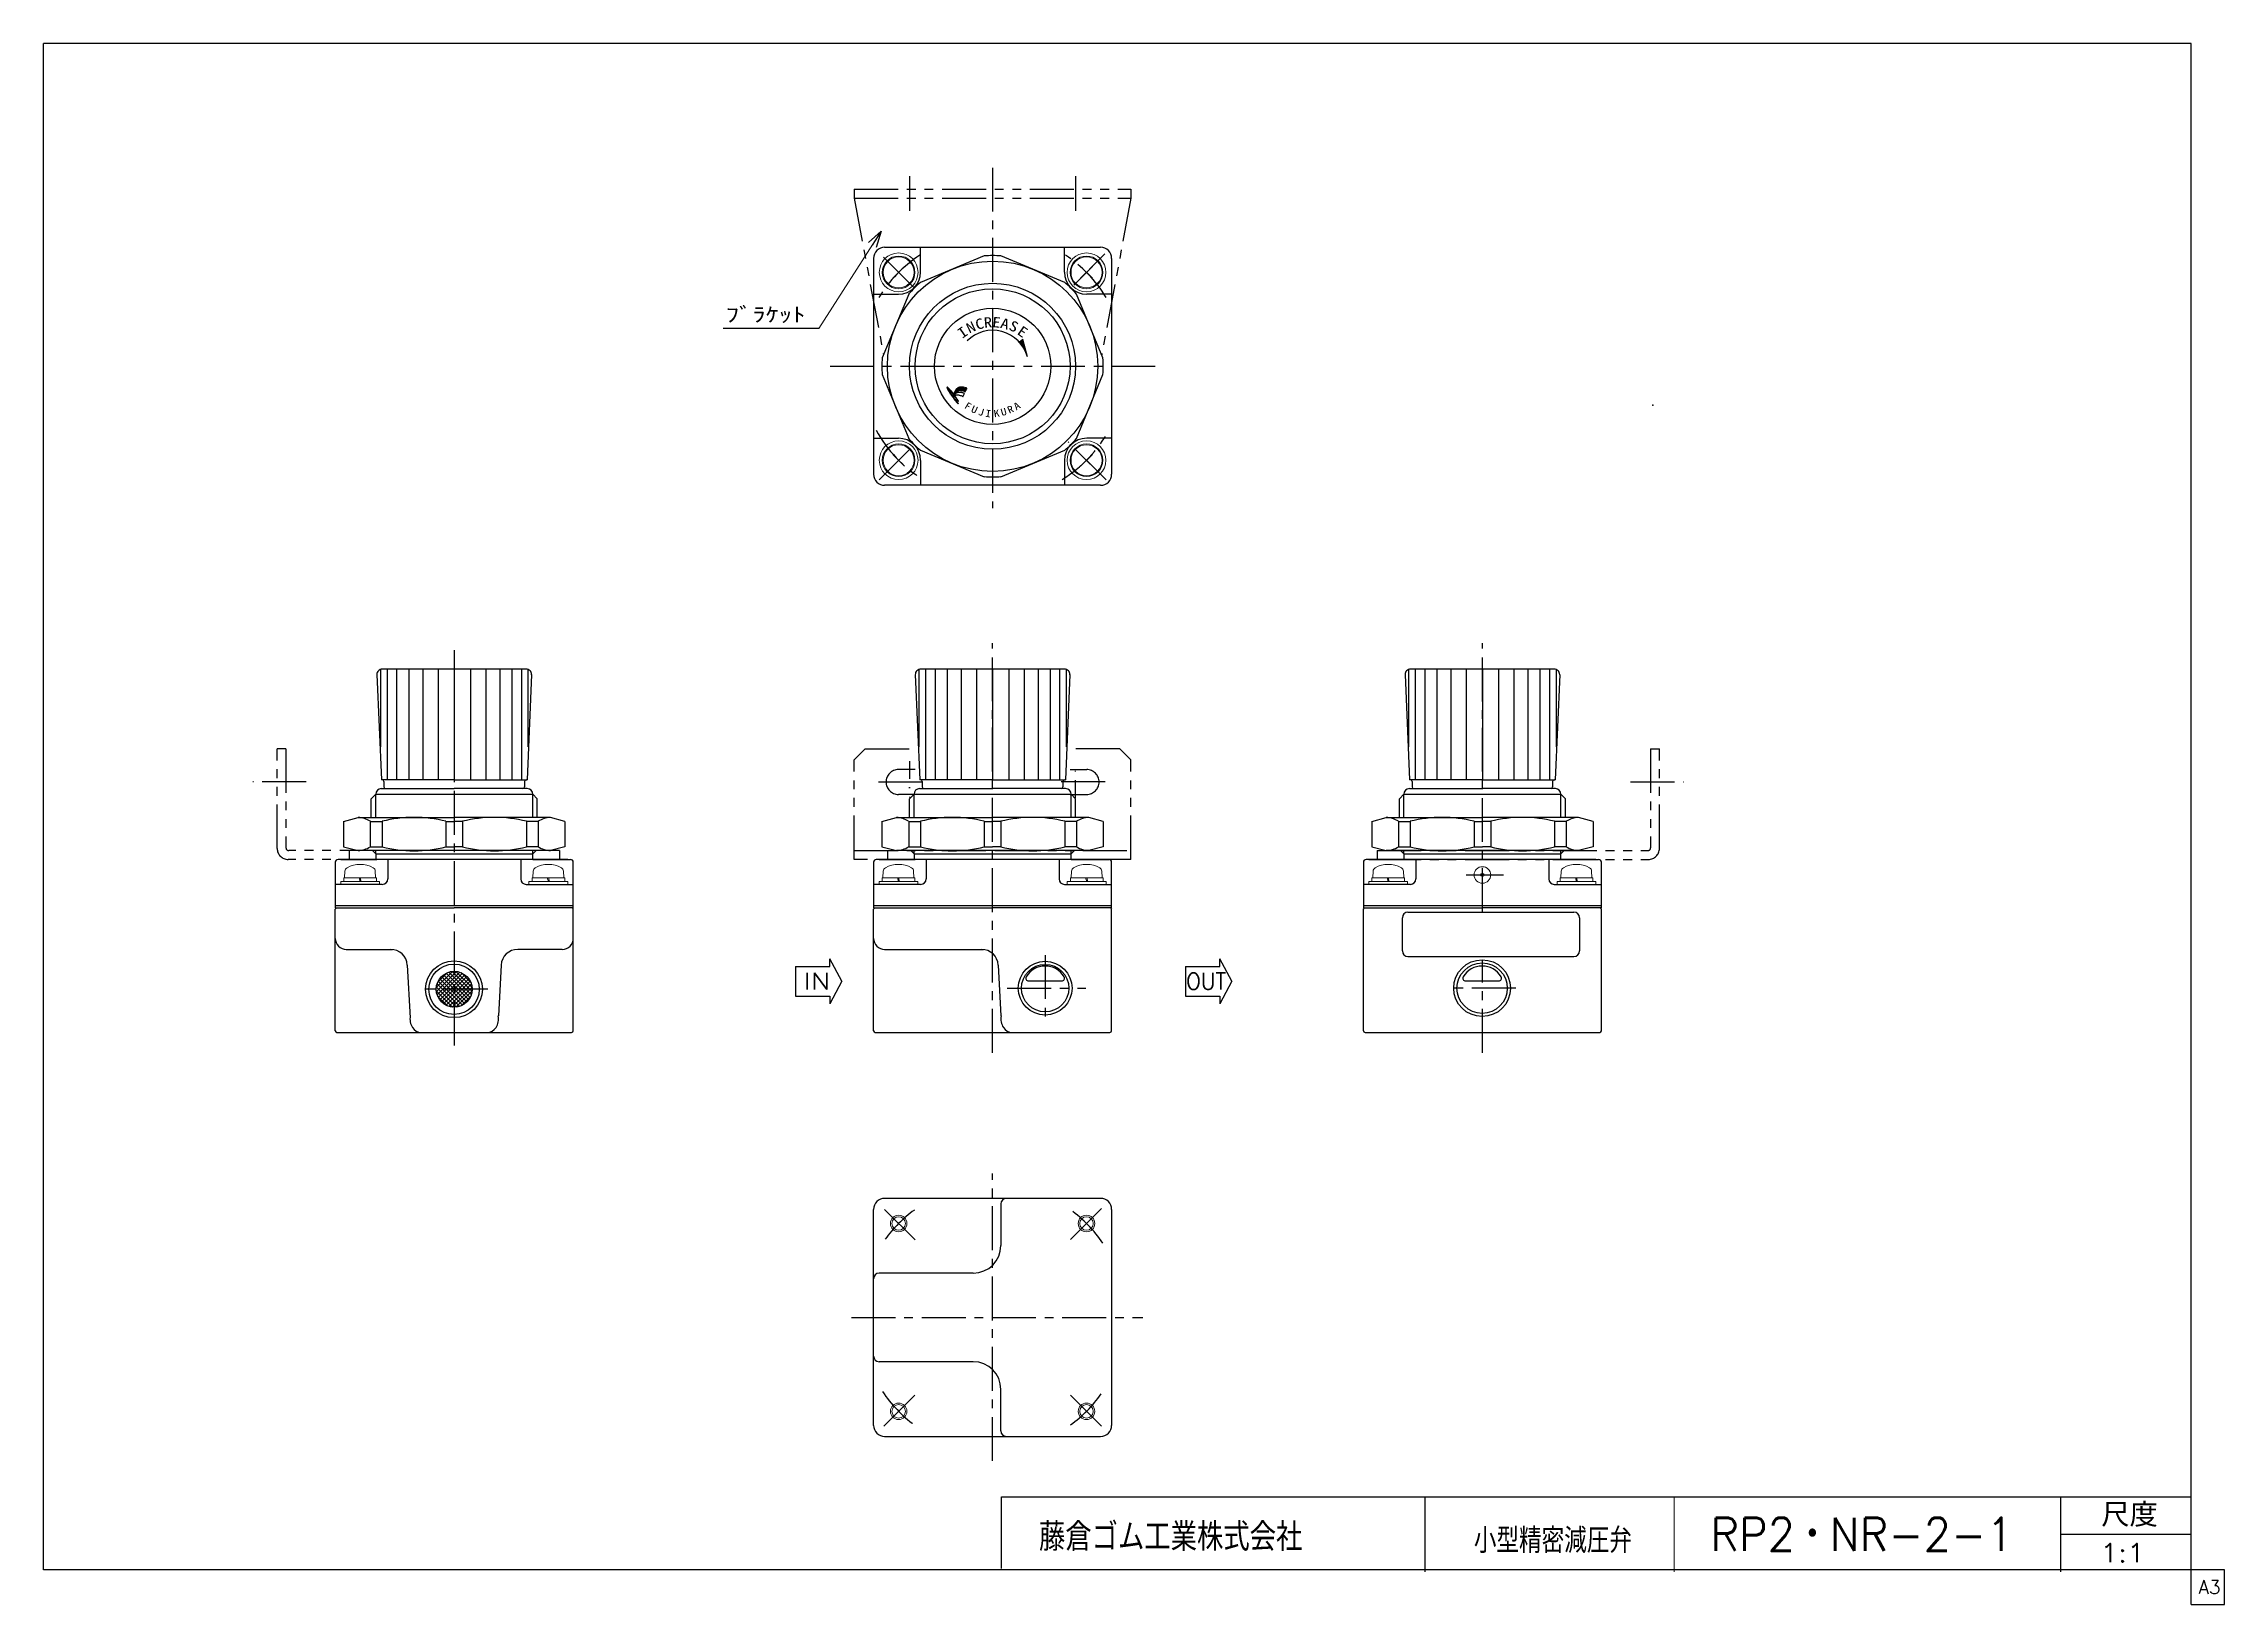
# Model space of a CAD drawing. Header units: millimetres. Extents: x -190 to 204, y -140 to 142.
import ezdxf
from ezdxf.enums import TextEntityAlignment as Align

# ---------------------------------------------------------------- set-up
doc = ezdxf.new("R2010")
doc.units = ezdxf.units.MM
doc.header["$LTSCALE"] = 0.25
doc.header["$PDSIZE"] = 1
for name, pattern in [('CENTER', [50.8, 31.75, -6.35, 6.35, -6.35]), ('DIVIDE', [31.75, 12.7, -6.35, 0, -6.35, 0, -6.35]), ('PHANTOM', [63.5, 31.75, -6.35, 6.35, -6.35, 6.35, -6.35])]:
    doc.linetypes.add(name, pattern=pattern)
doc.layers.add('Layer0014', color=7, linetype='Continuous')
doc.layers.add('ZUWAKU', color=7, linetype='Continuous')
doc.styles.add('FdaStyle0', font='txt.shx', dxfattribs={"width": 0.8, "bigfont": 'bigfont'})
doc.styles.add('FdaStyle1', font='ＭＳ ゴシック', dxfattribs={"width": 0.616})

msp = doc.modelspace()

# ---------------------------------------------------------------- texts
at = {"color": 4, "style": 'FdaStyle0'}
for s, height, width, p, p2 in [('ﾌﾞﾗｹｯﾄ', 3, 0.8, (-66.75, 90.94), (-52.35, 90.94)), ('IN', 3, 0.8, (-52.66, -29.42), (-47.86, -29.42)), ('OUT', 3, 0.8, (16.45, -29.42), (23.65, -29.42)), ('尺度', 4.275, 0.995614, (181.76, -126.47), (191.98, -126.47)), ('藤倉ゴム工業株式会社', 5.062, 0.783333, (-10.17, -130.83), (37.42, -130.83)), ('小型精密減圧弁', 4.5, 0.755952, (68.4, -131.21), (96.97, -131.21)), ('1:1', 3.375, 0.8, (181.56, -132.9), (189.66, -132.9))]:
    msp.add_text(s, height=height, dxfattribs=dict(at, width=width)).set_placement(p, p2, align=Align.FIT)
at = {"color": 4, "style": 'FdaStyle1', "width": 1.230769}
for s, height, rotation, p, p2 in [('N', 1.87, 25, (-22.76, 89.1), (-21.4, 89.73)), ('C', 1.87, 15, (-21.39, 89.76), (-19.94, 90.15)), ('R', 1.87, 5, (-20.05, 90.14), (-18.56, 90.27)), ('E', 1.87, 355, (-18.67, 90.28), (-17.18, 90.15)), ('A', 1.87, 345, (-17.28, 90.18), (-15.83, 89.79)), ('S', 1.87, 335, (-15.79, 89.89), (-14.43, 89.26)), ('I', 1.87, 35, (-24.05, 88.14), (-22.82, 89)), ('E', 1.87, 325, (-14.26, 89.11), (-13.04, 88.25)), ('F', 1.3, 328, (-23.78, 75.73), (-22.89, 75.18)), ('U', 1.3, 336, (-22.58, 75.01), (-21.62, 74.58)), ('J', 1.3, 344, (-21.29, 74.46), (-20.29, 74.17)), ('I', 1.3, 352, (-19.94, 74.1), (-18.9, 73.95)), ('K', 1.3, 8, (-18.25, 73.98), (-17.22, 74.13)), ('U', 1.3, 16, (-16.87, 74.2), (-15.87, 74.49)), ('R', 1.3, 24, (-15.53, 74.61), (-14.58, 75.04)), ('A', 1.3, 32, (-14.26, 75.2), (-13.38, 75.76))]:
    msp.add_text(s, height=height, rotation=rotation, dxfattribs=at).set_placement(p, p2, align=Align.FIT)
at = {"layer": 'Layer0014', "color": 4, "style": 'FdaStyle0', "width": 0.814732}
msp.add_text('RP2・NR-2-1', height=6, dxfattribs=at).set_placement((111.16, -130.84), (165.91, -130.84), align=Align.FIT)
at = {"layer": 'ZUWAKU', "color": 7, "style": 'FdaStyle0', "width": 0.8}
msp.add_text('A3', height=2.5, dxfattribs=at).set_placement((199.31, -138.62), (203.31, -138.62), align=Align.FIT)

# ---------------------------------------------------------------- blocks, each defined once
blk = doc.blocks.new('DC_GROUP_RP2・NR-2-1_2')
at = {"color": 4, "linetype": 'Continuous', "lineweight": 25}
blk.add_line((-23.6, 79.35), (-23.68, 79.37), dxfattribs=at)
for centre, radius, start, end in [((-24.12, 78.12), 1.35, 146.3137, 150.2603), ((-21.52, 76.48), 4.43, 145.7977, 147.2876), ((-24.83, 78.72), 0.428, 137.9478, 145.4483), ((-20.72, 75.35), 5.74, 139.6104, 140.4429), ((-24.44, 78.51), 0.863, 133.8815, 139.3431), ((-24.64, 78.71), 0.579, 126.6419, 133.6018), ((-31.37, 88.03), 10.92, 305.802, 306.198), ((-24.24, 78.37), 1.09, 123.5906, 128.4094), ((-24.46, 78.64), 0.747, 113.6113, 121.5603), ((-24.22, 78.15), 1.29, 109.8131, 114.4884), ((-24.24, 78.17), 1.26, 105.6944, 109.3068), ((-24.44, 78.92), 0.485, 101.7235, 106.5255), ((-24.21, 77.9), 1.54, 99.1241, 102.6775), ((-24.25, 78.07), 1.36, 93.8559, 98.561), ((-24.24, 78.09), 1.35, 90.2765, 94.1452), ((-24.26, 77.68), 1.75, 87.3084, 89.7512), ((-24.53, 69.8), 9.64, 87.3301, 87.8618), ((-24.13, 78.27), 1.16, 84.1175, 87.6106), ((-24.55, 74.82), 4.64, 82.4113, 83.3245), ((-24.67, 73.2), 6.25, 82.4618, 83.2741), ((-24.05, 77.96), 1.46, 78.7109, 82.0424), ((-24.95, 73.57), 5.93, 77.6612, 78.5158), ((-24.45, 75.28), 4.16, 76.5305, 78.1041), ((-25.27, 71.93), 7.61, 75.3044, 76.4448), ((-24.62, 74.39), 5.06, 74.0939, 75.2655), ((-23.35, 77.65), 2.25, 154.1596, 156.5211), ((-21.18, 76.5), 4.7, 151.9983, 153.0993), ((-22.6, 77.34), 3.06, 151.7036, 153.3939)]:
    blk.add_arc(centre, radius, start, end, dxfattribs=at)
blk = doc.blocks.new('DC_GROUP_RP2・NR-2-1_3')
at = {"color": 4, "linetype": 'Continuous', "lineweight": 25}
blk.add_line((-25.48, 78.42), (-25.57, 78.23), dxfattribs=at)
for centre, radius, start, end in [((-20.11, 75.55), 6.08, 155.7385, 157.3306), ((-18.13, 74.58), 8.29, 153.8872, 155.2023), ((-4.46, 68.2), 23.37, 153.7299, 154.0739)]:
    blk.add_arc(centre, radius, start, end, dxfattribs=at)
blk = doc.blocks.new('DC_GROUP_RP2・NR-2-1_4')
at = {"color": 4, "linetype": 'Continuous', "lineweight": 25}
for centre, radius, start, end in [((-24.47, 77.88), 0.935, 87.9667, 103.3335), ((-24.43, 77.1), 1.71, 82.9246, 90.3904), ((-18.74, 74.24), 7.73, 150.2166, 151.9818), ((-23.12, 76.78), 2.66, 143.5786, 150.7996), ((-23.56, 77.05), 2.15, 134.1532, 142.386), ((-24.73, 78.28), 0.451, 115.6669, 136.3331), ((-24.34, 77.61), 1.23, 106.453, 118.6432), ((-24.87, 73.98), 4.86, 78.9614, 82.3102), ((-24.57, 75.33), 3.48, 76.1085, 79.5651), ((-25.84, 70.46), 8.51, 74.2397, 75.6821)]:
    blk.add_arc(centre, radius, start, end, dxfattribs=at)
blk = doc.blocks.new('DC_GROUP_RP2・NR-2-1_5')
at = {"color": 4, "linetype": 'Continuous', "lineweight": 25}
for centre, radius, start, end in [((-54.09, 92.35), 33.56, 336.0229, 336.3317), ((0.38, 68.22), 26.01, 155.4396, 155.8221), ((-15.42, 75.56), 8.6, 155.419, 156.1641), ((-23.29, 79.13), 0.143, 52.5201, 66.2857), ((-23.87, 79.46), 0.712, 332.7063, 339.2217), ((-23.22, 79.22), 0.0258, 332.3209, 49.311), ((-23.51, 78.7), 0.0529, 252.8981, 295.1278), ((-23.77, 79.08), 0.514, 303.2931, 308.7069), ((-23.45, 78.71), 0.0276, 285.4206, 1.2643)]:
    blk.add_arc(centre, radius, start, end, dxfattribs=at)
blk = doc.blocks.new('DC_GROUP_RP2・NR-2-1_6')
at = {"color": 4, "linetype": 'Continuous', "lineweight": 25}
for centre, radius, start, end in [((-24.56, 77.44), 1.06, 101.4115, 111.7469), ((-24.61, 77.23), 1.26, 88.7756, 97.5488), ((-24.51, 76.94), 1.55, 84.5826, 92.4321), ((-24.68, 76.29), 2.22, 75.5586, 81.7984), ((-29.53, 54.94), 24.11, 76.5307, 77.0586), ((-28.14, 61.32), 17.58, 75.2581, 76.0873)]:
    blk.add_arc(centre, radius, start, end, dxfattribs=at)
blk = doc.blocks.new('DC_GROUP_RP2・NR-2-1_7')
at = {"color": 4, "linetype": 'Continuous', "lineweight": 25}
for centre, radius, start, end in [((-20.7, 74.77), 5.74, 146.4952, 148.654), ((-24.04, 76.98), 1.73, 140.1478, 146.2166), ((-24.09, 77.02), 1.66, 133.9103, 140.1366), ((-24.47, 77.43), 1.11, 124.9045, 134.3384), ((-24.26, 77.04), 1.55, 116.7491, 123.3108)]:
    blk.add_arc(centre, radius, start, end, dxfattribs=at)
blk = doc.blocks.new('DC_GROUP_RP2・NR-2-1_8')
at = {"color": 4, "linetype": 'Continuous', "lineweight": 25}
for centre, radius, start, end in [((-24.81, 77.17), 0.882, 125.0997, 135.311), ((-24.98, 77.38), 0.609, 106.7194, 123.1077), ((-24.9, 77.12), 0.889, 95.0209, 106.77), ((-24.91, 77.21), 0.792, 83.4318, 94.9938), ((-25, 76.39), 1.62, 77.2777, 83.6899), ((-25.73, 73.28), 4.81, 74.4539, 76.9118), ((-26.5, 70.05), 8.13, 73.7332, 75.3101), ((-40.37, 26.34), 53.99, 72.4107, 72.6038), ((-23.35, 80.2), 2.5, 253.7235, 257.0779)]:
    blk.add_arc(centre, radius, start, end, dxfattribs=at)
blk = doc.blocks.new('DC_GROUP_RP2・NR-2-1_9')
at = {"color": 4, "linetype": 'Continuous', "lineweight": 25}
for centre, radius, start, end in [((-23.91, 77.84), 0.073, 272.1073, 297.0668), ((-23.94, 77.87), 0.109, 305.6302, 324.6945)]:
    blk.add_arc(centre, radius, start, end, dxfattribs=at)
blk = doc.blocks.new('DC_GROUP_RP2・NR-2-1_10')
at = {"color": 4, "linetype": 'Continuous', "lineweight": 25}
for centre, radius, start, end in [((-23.68, 78.29), 0.0381, 38.3896, 74.0601), ((-23.69, 78.29), 0.0481, 350.6874, 21.1754)]:
    blk.add_arc(centre, radius, start, end, dxfattribs=at)
blk = doc.blocks.new('DC_GROUP_RP2・NR-2-1_11')
at = {"color": 4, "linetype": 'Continuous', "lineweight": 25}
for centre, radius, start, end in [((-46.31, 63.13), 25.61, 33.693, 34.9555), ((-40.91, 66.92), 19.02, 31.6958, 33.2354)]:
    blk.add_arc(centre, radius, start, end, dxfattribs=at)
blk = doc.blocks.new('DC_GROUP_RP2・NR-2-1_12')
at = {"color": 4, "linetype": 'Continuous', "lineweight": 25}
for centre, radius, start, end in [((-42.23, 65.55), 20.82, 34.3135, 35.9326), ((-36.59, 69.58), 13.89, 31.5928, 33.7135)]:
    blk.add_arc(centre, radius, start, end, dxfattribs=at)
blk = doc.blocks.new('DC_GROUP_RP2・NR-2-1_13')
at = {"color": 4, "linetype": 'Continuous', "lineweight": 25}
for centre, radius, start, end in [((-24.78, 76.93), 0.0743, 291.388, 320.612), ((-24.78, 76.9), 0.056, 336.9074, 12.2453)]:
    blk.add_arc(centre, radius, start, end, dxfattribs=at)
blk = doc.blocks.new('DC_GROUP_RP2・NR-2-1_14')
at = {"color": 4, "linetype": 'Continuous', "lineweight": 25}
for centre, radius, start, end in [((-24.78, 76.46), 0.0169, 260.8193, 351.1807), ((-25.07, 76.5), 0.303, 352.0672, 4.6376)]:
    blk.add_arc(centre, radius, start, end, dxfattribs=at)
blk = doc.blocks.new('DC_GROUP_RP2・NR-2-1_15')
at = {"color": 4, "linetype": 'Continuous', "lineweight": 25}
for centre, radius, start, end in [((-25.65, 78.89), 0.67, 192.2371, 200.6896), ((-24.86, 79.21), 1.52, 201.5019, 208.2552), ((-20.67, 81.44), 6.26, 208.0826, 210.419), ((-22.03, 80.6), 4.66, 210.0026, 213.4797), ((-9.21, 89.03), 20.01, 213.3592, 214.7519), ((-17.86, 83), 9.46, 214.6023, 216.9552), ((-13.85, 86.14), 14.56, 217.3477, 218.6891), ((-14.99, 85.03), 12.98, 218.0128, 219.9295), ((-23.36, 78.04), 2.07, 220.2779, 227.3133)]:
    blk.add_arc(centre, radius, start, end, dxfattribs=at)
blk = doc.blocks.new('DC_GROUP_RP2・NR-2-1_16')
at = {"color": 4, "linetype": 'Continuous', "lineweight": 25}
for centre, radius, start, end in [((-27.43, 77.18), 1.99, 46.4098, 53.1264), ((-28.18, 76.49), 3.01, 39.4447, 45.1725), ((-32.51, 72.9), 8.63, 37.5621, 39.5655)]:
    blk.add_arc(centre, radius, start, end, dxfattribs=at)
blk = doc.blocks.new('DC_GROUP_RP2・NR-2-1_17')
at = {"color": 4, "linetype": 'Continuous', "lineweight": 25}
for centre, radius, start, end in [((-26.25, 78.76), 0.0485, 137.1831, 190.911), ((-26.3, 78.7), 0.0872, 48.1818, 84.101)]:
    blk.add_arc(centre, radius, start, end, dxfattribs=at)
blk = doc.blocks.new('DC_GROUP_RP2・NR-2-1_18')
at = {"color": 4, "linetype": 'Continuous', "lineweight": 25}
for centre, radius, start, end in [((-25.68, 78.2), 0.0442, 283.2865, 322.9887), ((-25.85, 78.3), 0.237, 328.3091, 341.1705)]:
    blk.add_arc(centre, radius, start, end, dxfattribs=at)
blk = doc.blocks.new('DC_GROUP_RP2・NR-2-1_19')
at = {"color": 4, "linetype": 'Continuous', "lineweight": 25}
for centre, radius, start, end in [((-27.72, 78.03), 1.72, 47.4334, 54.4999), ((-29.73, 75.92), 4.64, 42.8097, 46.8039), ((-31.89, 73.92), 7.58, 40.4704, 42.783), ((-34.95, 71.14), 11.72, 39.1649, 41.0993), ((-34.34, 71.79), 10.84, 36.4519, 38.5629)]:
    blk.add_arc(centre, radius, start, end, dxfattribs=at)
blk = doc.blocks.new('DC_GROUP_RP2・NR-2-1_20')
at = {"color": 4, "linetype": 'Continuous', "lineweight": 25}
for centre, radius, start, end in [((-26.67, 79.34), 0.127, 138.8509, 166.2792), ((-26.72, 79.35), 0.0836, 86.8462, 123.2548)]:
    blk.add_arc(centre, radius, start, end, dxfattribs=at)
blk = doc.blocks.new('DC_GROUP_RP2・NR-2-1_21')
at = {"color": 4, "linetype": 'Continuous', "lineweight": 25}
for centre, radius, start, end in [((-25.51, 79.67), 1.32, 193.3258, 201.5156), ((-24.58, 80.1), 2.34, 202.9342, 210.0439), ((-17.49, 84.11), 10.49, 209.6145, 211.8441), ((-13.55, 86.49), 15.1, 211.6163, 213.1514), ((4.55, 98.41), 36.76, 213.2841, 213.9605)]:
    blk.add_arc(centre, radius, start, end, dxfattribs=at)
blk = doc.blocks.new('DC_GROUP_RP2・NR-2-1_22')
at = {"color": 4, "linetype": 'Continuous', "lineweight": 25}
for centre, radius, start, end in [((13.07, 106.39), 48.32, 216.1662, 216.4812), ((-2.92, 94.59), 28.45, 216.5121, 217.1406), ((41.06, 128.06), 83.72, 217.2285, 217.4483), ((-18.55, 82.32), 8.58, 217.0043, 218.598), ((-19, 82.06), 8.06, 219.1584, 220.9647), ((-19.24, 81.78), 7.7, 220.5305, 222.5038), ((-22.56, 78.77), 3.22, 223.039, 226.3838)]:
    blk.add_arc(centre, radius, start, end, dxfattribs=at)
blk = doc.blocks.new('DC_GROUP_RP2・NR-2-1_23')
at = {"color": 4, "linetype": 'Continuous', "lineweight": 25}
for p, q in [((-25.28, 78.81), (-24.83, 78.74)), ((-25.26, 78.84), (-24.76, 78.76)), ((-25.24, 78.87), (-24.69, 78.79)), ((-25.22, 78.9), (-24.59, 78.8)), ((-25.2, 78.94), (-24.41, 78.81)), ((-25.18, 78.97), (-23.43, 78.69)), ((-25.15, 79), (-23.42, 78.73)), ((-25.13, 79.03), (-23.4, 78.76)), ((-25.1, 79.06), (-23.39, 78.79)), ((-25.07, 79.09), (-23.37, 78.83)), ((-25.04, 79.12), (-23.36, 78.86)), ((-25.01, 79.16), (-23.35, 78.89)), ((-24.97, 79.18), (-23.33, 78.92)), ((-24.93, 79.21), (-23.32, 78.96)), ((-24.89, 79.24), (-23.3, 78.99)), ((-24.85, 79.27), (-23.29, 79.02)), ((-24.81, 79.3), (-23.27, 79.06)), ((-24.75, 79.33), (-23.26, 79.09)), ((-24.69, 79.35), (-23.24, 79.12)), ((-24.62, 79.38), (-23.22, 79.16)), ((-24.54, 79.4), (-23.21, 79.19)), ((-24.43, 79.42), (-23.2, 79.22)), ((-24.29, 79.43), (-23.27, 79.27)), ((-23.95, 79.41), (-23.72, 79.38)), ((-25.73, 77.89), (-25.57, 77.86)), ((-25.71, 77.92), (-25.55, 77.89)), ((-25.7, 77.95), (-25.53, 77.93)), ((-25.7, 77.85), (-25.58, 77.83)), ((-25.68, 77.99), (-25.51, 77.96)), ((-25.67, 78.02), (-25.5, 77.99)), ((-25.67, 77.81), (-25.6, 77.8)), ((-25.65, 78.05), (-25.48, 78.02)), ((-25.64, 78.09), (-25.46, 78.06)), ((-25.64, 77.77), (-25.62, 77.76)), ((-25.62, 78.12), (-25.44, 78.09)), ((-25.61, 78.15), (-25.42, 78.12)), ((-25.59, 78.18), (-25.4, 78.15)), ((-25.58, 78.22), (-25.38, 78.19)), ((-25.56, 78.25), (-25.36, 78.22)), ((-25.54, 78.28), (-25.34, 78.25)), ((-25.53, 78.32), (-25.32, 78.28)), ((-25.51, 78.35), (-25.3, 78.31)), ((-25.5, 78.38), (-25.27, 78.35)), ((-25.48, 78.41), (-25.25, 78.38)), ((-25.46, 78.45), (-25.23, 78.41)), ((-25.45, 78.48), (-25.2, 78.44)), ((-25.43, 78.51), (-25.17, 78.47)), ((-25.42, 78.55), (-25.14, 78.5)), ((-25.4, 78.58), (-25.12, 78.53)), ((-25.39, 78.61), (-25.09, 78.56)), ((-25.37, 78.64), (-25.06, 78.6)), ((-25.35, 78.68), (-25.02, 78.63)), ((-25.34, 78.71), (-24.98, 78.65)), ((-25.32, 78.74), (-24.94, 78.68)), ((-25.3, 78.78), (-24.88, 78.71)), ((-23.69, 78.7), (-23.47, 78.66))]:
    blk.add_line(p, q, dxfattribs=at)
blk = doc.blocks.new('DC_GROUP_RP2・NR-2-1_24')
at = {"color": 4, "linetype": 'Continuous', "lineweight": 25}
for p, q in [((-25.35, 77.78), (-25.29, 77.77)), ((-25.35, 77.75), (-25.26, 77.73)), ((-25.33, 77.71), (-25.23, 77.69)), ((-25.3, 77.67), (-25.21, 77.65)), ((-25.27, 77.63), (-25.18, 77.61)), ((-25.24, 77.59), (-25.15, 77.57)), ((-25.21, 77.55), (-25.12, 77.53)), ((-25.18, 77.51), (-25.1, 77.5)), ((-25.16, 77.47), (-25.07, 77.46)), ((-25.13, 77.43), (-25.04, 77.42)), ((-25.1, 77.39), (-25.02, 77.38)), ((-25.07, 77.35), (-24.99, 77.34)), ((-25.05, 77.31), (-24.97, 77.3)), ((-25.02, 77.27), (-24.94, 77.26)), ((-24.99, 77.23), (-24.91, 77.22)), ((-24.97, 77.19), (-24.89, 77.18)), ((-24.94, 77.15), (-24.86, 77.14)), ((-24.92, 77.11), (-24.84, 77.1)), ((-24.89, 77.07), (-24.81, 77.06)), ((-24.87, 77.03), (-24.79, 77.02)), ((-24.84, 76.99), (-24.76, 76.98)), ((-24.82, 76.95), (-24.74, 76.94)), ((-24.79, 76.92), (-24.72, 76.9)), ((-24.77, 76.88), (-24.73, 76.87))]:
    blk.add_line(p, q, dxfattribs=at)
blk = doc.blocks.new('DC_GROUP_RP2・NR-2-1_25')
at = {"color": 4, "linetype": 'Continuous', "lineweight": 25}
for p, q in [((-26.79, 79.39), (-26.62, 79.36)), ((-26.79, 79.35), (-26.57, 79.32)), ((-26.78, 79.31), (-26.52, 79.27)), ((-26.77, 79.42), (-26.67, 79.4)), ((-26.77, 79.28), (-26.48, 79.23)), ((-26.76, 79.24), (-26.44, 79.19)), ((-26.74, 79.2), (-26.39, 79.15)), ((-26.73, 79.16), (-26.35, 79.1)), ((-26.71, 79.13), (-26.32, 79.06)), ((-26.69, 79.09), (-26.28, 79.02)), ((-26.67, 79.05), (-26.24, 78.98)), ((-26.65, 79.01), (-26.2, 78.94)), ((-26.63, 78.97), (-26.17, 78.9)), ((-26.61, 78.93), (-26.13, 78.86)), ((-26.59, 78.89), (-26.1, 78.82)), ((-26.57, 78.85), (-26.06, 78.77)), ((-26.54, 78.82), (-26.3, 78.78)), ((-26.52, 78.78), (-26.3, 78.74)), ((-26.5, 78.74), (-26.29, 78.7)), ((-26.47, 78.7), (-26.28, 78.67)), ((-26.45, 78.66), (-26.26, 78.63)), ((-26.43, 78.62), (-26.25, 78.59)), ((-26.4, 78.58), (-26.23, 78.55)), ((-26.38, 78.54), (-26.21, 78.51)), ((-26.35, 78.5), (-26.19, 78.48)), ((-26.33, 78.46), (-26.17, 78.44)), ((-26.3, 78.42), (-26.15, 78.4)), ((-26.28, 78.38), (-26.12, 78.36)), ((-26.25, 78.34), (-26.1, 78.32)), ((-26.24, 78.77), (-26.03, 78.73)), ((-26.23, 78.3), (-26.08, 78.28)), ((-26.2, 78.27), (-26.06, 78.24)), ((-26.18, 78.72), (-25.99, 78.69)), ((-26.18, 78.23), (-26.03, 78.2)), ((-26.15, 78.19), (-26.01, 78.16)), ((-26.13, 78.68), (-25.96, 78.65)), ((-26.12, 78.15), (-25.99, 78.12)), ((-26.1, 78.11), (-25.96, 78.09)), ((-26.08, 78.64), (-25.92, 78.61)), ((-26.07, 78.07), (-25.93, 78.05)), ((-26.05, 78.03), (-25.91, 78.01)), ((-26.04, 78.59), (-25.89, 78.57)), ((-26.02, 77.99), (-25.88, 77.97)), ((-26, 78.55), (-25.86, 78.53)), ((-25.99, 77.95), (-25.86, 77.93)), ((-25.97, 77.91), (-25.83, 77.89)), ((-25.96, 78.51), (-25.82, 78.49)), ((-25.94, 77.87), (-25.8, 77.85)), ((-25.92, 78.47), (-25.79, 78.45)), ((-25.91, 77.83), (-25.78, 77.81)), ((-25.89, 78.43), (-25.76, 78.41)), ((-25.88, 77.79), (-25.75, 77.77)), ((-25.85, 78.39), (-25.73, 78.37)), ((-25.85, 77.75), (-25.72, 77.73)), ((-25.82, 78.35), (-25.7, 78.33)), ((-25.82, 77.71), (-25.69, 77.69)), ((-25.79, 77.67), (-25.67, 77.65)), ((-25.78, 78.31), (-25.67, 78.29)), ((-25.76, 77.63), (-25.64, 77.61)), ((-25.75, 78.26), (-25.64, 78.25)), ((-25.73, 77.59), (-25.61, 77.57)), ((-25.72, 78.22), (-25.63, 78.21)), ((-25.7, 77.55), (-25.58, 77.53)), ((-25.69, 78.18), (-25.64, 78.18)), ((-25.67, 77.51), (-25.56, 77.49)), ((-25.64, 77.47), (-25.53, 77.45)), ((-25.61, 77.43), (-25.5, 77.41)), ((-25.58, 77.39), (-25.47, 77.37)), ((-25.55, 77.35), (-25.44, 77.33)), ((-25.52, 77.31), (-25.41, 77.29)), ((-25.49, 77.27), (-25.38, 77.25)), ((-25.46, 77.23), (-25.35, 77.21)), ((-25.43, 77.19), (-25.31, 77.17)), ((-25.4, 77.15), (-25.28, 77.13)), ((-25.37, 77.11), (-25.25, 77.09)), ((-25.34, 77.06), (-25.22, 77.05)), ((-25.3, 77.02), (-25.19, 77.01)), ((-25.27, 76.98), (-25.15, 76.97)), ((-25.24, 76.94), (-25.12, 76.92)), ((-25.21, 76.9), (-25.09, 76.88)), ((-25.17, 76.86), (-25.06, 76.84)), ((-25.14, 76.82), (-25.02, 76.8)), ((-25.1, 76.78), (-24.99, 76.76)), ((-25.07, 76.74), (-24.96, 76.72)), ((-25.03, 76.7), (-24.92, 76.68)), ((-24.99, 76.66), (-24.88, 76.64)), ((-24.96, 76.62), (-24.84, 76.6)), ((-24.92, 76.57), (-24.8, 76.56)), ((-24.88, 76.53), (-24.76, 76.51)), ((-24.84, 76.49), (-24.76, 76.48)), ((-24.79, 76.45), (-24.77, 76.44))]:
    blk.add_line(p, q, dxfattribs=at)
blk = doc.blocks.new('DC_GROUP_RP2・NR-2-1_1')
at = {"color": 4, "linetype": 'Continuous', "lineweight": 25}
for p, q in [((-25.72, 77.9), (-25.73, 77.89)), ((-25.73, 77.89), (-25.64, 77.76)), ((-25.64, 77.76), (-25.6, 77.79)), ((-25.6, 77.76), (-25.61, 77.72)), ((-25.61, 77.72), (-25.56, 77.65)), ((-25.56, 77.87), (-25.6, 77.79)), ((-25.56, 77.65), (-25.54, 77.67)), ((-25.44, 77.79), (-25.54, 77.67)), ((-25.31, 77.81), (-25.37, 77.77)), ((-23.86, 77.8), (-23.64, 78.28))]:
    blk.add_line(p, q, dxfattribs=at)
at = {"linetype": 'Continuous'}
for name in ['DC_GROUP_RP2・NR-2-1_20', 'DC_GROUP_RP2・NR-2-1_25', 'DC_GROUP_RP2・NR-2-1_21', 'DC_GROUP_RP2・NR-2-1_19', 'DC_GROUP_RP2・NR-2-1_23', 'DC_GROUP_RP2・NR-2-1_4', 'DC_GROUP_RP2・NR-2-1_2', 'DC_GROUP_RP2・NR-2-1_5', 'DC_GROUP_RP2・NR-2-1_17', 'DC_GROUP_RP2・NR-2-1_15', 'DC_GROUP_RP2・NR-2-1_16', 'DC_GROUP_RP2・NR-2-1_22', 'DC_GROUP_RP2・NR-2-1_3', 'DC_GROUP_RP2・NR-2-1_18', 'DC_GROUP_RP2・NR-2-1_7', 'DC_GROUP_RP2・NR-2-1_8', 'DC_GROUP_RP2・NR-2-1_12', 'DC_GROUP_RP2・NR-2-1_24', 'DC_GROUP_RP2・NR-2-1_11', 'DC_GROUP_RP2・NR-2-1_6', 'DC_GROUP_RP2・NR-2-1_14', 'DC_GROUP_RP2・NR-2-1_13', 'DC_GROUP_RP2・NR-2-1_9', 'DC_GROUP_RP2・NR-2-1_10']:
    blk.add_blockref(name, (0, 0), dxfattribs=at)
blk = doc.blocks.new('DC_GROUP_RP2・NR-2-1_26')
at = {"color": 4, "linetype": 'Continuous', "lineweight": 25}
for p, q in [((-20.05, 103.14), (-31.59, 98.36)), ((-5.51, 98.36), (-17.05, 103.14)), ((-33.71, 96.24), (-38.49, 84.7)), ((1.39, 84.7), (-3.39, 96.24)), ((-38.49, 81.69), (-33.71, 70.15)), ((-3.39, 70.15), (1.39, 81.69)), ((-31.59, 68.03), (-20.05, 63.25)), ((-17.05, 63.25), (-5.51, 68.03))]:
    blk.add_line(p, q, dxfattribs=at)
blk.add_circle((-18.55, 83.2), 19, dxfattribs=at)
for start, end in [(85.6949, 94.3051), (130.6949, 139.3051), (40.6949, 49.3051), (175.6949, 184.3051), (355.6949, 4.3051), (220.6949, 229.3051), (310.6949, 319.3051), (265.6949, 274.3051)]:
    blk.add_arc((-18.55, 83.2), 20, start, end, dxfattribs=at)
blk = doc.blocks.new('DC_GROUP_RP2・NR-2-1_27')
at = {"color": 4, "linetype": 'Continuous', "lineweight": 25}
for p, q in [((-119.05, -29.06), (-116.11, -26.13)), ((-119.04, -29.76), (-115.42, -26.14)), ((-118.91, -30.34), (-114.83, -26.26)), ((-118.82, -28.13), (-117.05, -26.36)), ((-118.71, -30.84), (-114.33, -26.47)), ((-118.44, -31.28), (-113.9, -26.74)), ((-118.44, -27.45), (-113.9, -31.99)), ((-118.11, -31.66), (-113.51, -27.07)), ((-118.11, -27.07), (-113.51, -31.66)), ((-117.73, -26.74), (-113.19, -31.28)), ((-117.73, -31.99), (-113.19, -27.45)), ((-117.29, -26.47), (-112.92, -30.84)), ((-116.79, -26.26), (-112.71, -30.34)), ((-116.21, -26.14), (-112.59, -29.76)), ((-115.51, -26.13), (-112.58, -29.06)), ((-114.57, -26.36), (-112.81, -28.13)), ((-119.05, -29.66), (-116.11, -32.6)), ((-119.04, -28.97), (-115.42, -32.59)), ((-118.91, -28.39), (-114.83, -32.46)), ((-118.82, -30.6), (-117.05, -32.37)), ((-118.71, -27.88), (-114.33, -32.26)), ((-117.29, -32.26), (-112.92, -27.88)), ((-116.79, -32.46), (-112.71, -28.39)), ((-116.21, -32.59), (-112.59, -28.97)), ((-115.51, -32.6), (-112.58, -29.66)), ((-114.57, -32.37), (-112.81, -30.6))]:
    blk.add_line(p, q, dxfattribs=at)
blk = doc.blocks.new('DC_GROUP_RP2・NR-2-1_28')
at = {"color": 4, "linetype": 'Continuous', "lineweight": 25}
for p, q in [((-38.55, 0.98), (-35.93, 1.69)), ((-38.55, 0.98), (-38.55, -3.61)), ((-35.93, 1.69), (-18.55, 1.69)), ((-33.71, 0.98), (-33.71, -3.61)), ((-33.71, 0.98), (-31.59, 0.98)), ((-31.59, 0.98), (-31.59, -3.61)), ((-20.05, 0.98), (-20.05, -3.61)), ((-20.05, 0.98), (-18.55, 0.98)), ((-1.17, 1.69), (-18.55, 1.69)), ((-17.05, 0.98), (-18.55, 0.98)), ((-17.05, 0.98), (-17.05, -3.61)), ((-5.51, 0.98), (-5.51, -3.61)), ((-3.39, 0.98), (-5.51, 0.98)), ((-3.39, 0.98), (-3.39, -3.61)), ((1.45, 0.98), (-1.17, 1.69)), ((1.45, 0.98), (1.45, -3.61)), ((-38.55, -3.61), (-35.93, -4.31)), ((-33.71, -3.61), (-31.59, -3.61)), ((-20.05, -3.61), (-18.55, -3.61)), ((-17.05, -3.61), (-18.55, -3.61)), ((-3.39, -3.61), (-5.51, -3.61)), ((1.45, -3.61), (-1.17, -4.31))]:
    blk.add_line(p, q, dxfattribs=at)
for centre, radius, start, end in [((-36.13, -2.8), 4.49, 57.408, 87.408), ((-25.82, -21.94), 23.64, 75.8743, 104.1257), ((-11.28, -21.94), 23.64, 75.8743, 104.1257), ((-0.97, -2.8), 4.49, 92.592, 122.592), ((-36.13, 0.17), 4.49, 272.592, 302.592), ((-25.82, 19.31), 23.64, 255.8743, 284.1257), ((-11.28, 19.31), 23.64, 255.8743, 284.1257), ((-0.97, 0.17), 4.49, 237.408, 267.408)]:
    blk.add_arc(centre, radius, start, end, dxfattribs=at)
blk = doc.blocks.new('DC_GROUP_RP2・NR-2-1_29')
at = {"color": 4, "linetype": 'Continuous', "lineweight": 25}
for p, q in [((-135.81, 0.98), (-133.19, 1.69)), ((-135.81, 0.98), (-135.81, -3.61)), ((-133.19, 1.69), (-115.81, 1.69)), ((-130.98, 0.98), (-130.98, -3.61)), ((-130.98, 0.98), (-128.85, 0.98)), ((-128.85, 0.98), (-128.85, -3.61)), ((-117.31, 0.98), (-117.31, -3.61)), ((-117.31, 0.98), (-115.81, 0.98)), ((-98.43, 1.69), (-115.81, 1.69)), ((-114.31, 0.98), (-115.81, 0.98)), ((-114.31, 0.98), (-114.31, -3.61)), ((-102.77, 0.98), (-102.77, -3.61)), ((-100.65, 0.98), (-102.77, 0.98)), ((-100.65, 0.98), (-100.65, -3.61)), ((-95.81, 0.98), (-98.43, 1.69)), ((-95.81, 0.98), (-95.81, -3.61)), ((-135.81, -3.61), (-133.19, -4.31)), ((-130.98, -3.61), (-128.85, -3.61)), ((-117.31, -3.61), (-115.81, -3.61)), ((-114.31, -3.61), (-115.81, -3.61)), ((-100.65, -3.61), (-102.77, -3.61)), ((-95.81, -3.61), (-98.43, -4.31))]:
    blk.add_line(p, q, dxfattribs=at)
for centre, radius, start, end in [((-133.39, -2.8), 4.49, 57.408, 87.408), ((-123.08, -21.94), 23.64, 75.8743, 104.1257), ((-108.54, -21.94), 23.64, 75.8743, 104.1257), ((-98.23, -2.8), 4.49, 92.592, 122.592), ((-133.39, 0.17), 4.49, 272.592, 302.592), ((-123.08, 19.31), 23.64, 255.8743, 284.1257), ((-108.54, 19.31), 23.64, 255.8743, 284.1257), ((-98.23, 0.17), 4.49, 237.408, 267.408)]:
    blk.add_arc(centre, radius, start, end, dxfattribs=at)
blk = doc.blocks.new('DC_GROUP_RP2・NR-2-1_30')
at = {"color": 4, "linetype": 'Continuous', "lineweight": 25}
for p, q in [((49.94, 0.98), (52.56, 1.69)), ((49.94, 0.98), (49.94, -3.61)), ((52.56, 1.69), (69.94, 1.69)), ((54.78, 0.98), (54.78, -3.61)), ((54.78, 0.98), (56.9, 0.98)), ((56.9, 0.98), (56.9, -3.61)), ((68.44, 0.98), (68.44, -3.61)), ((68.44, 0.98), (69.94, 0.98)), ((87.32, 1.69), (69.94, 1.69)), ((71.44, 0.98), (69.94, 0.98)), ((71.44, 0.98), (71.44, -3.61)), ((82.98, 0.98), (82.98, -3.61)), ((85.1, 0.98), (82.98, 0.98)), ((85.1, 0.98), (85.1, -3.61)), ((89.94, 0.98), (87.32, 1.69)), ((89.94, 0.98), (89.94, -3.61)), ((49.94, -3.61), (52.56, -4.31)), ((54.78, -3.61), (56.9, -3.61)), ((68.44, -3.61), (69.94, -3.61)), ((71.44, -3.61), (69.94, -3.61)), ((85.1, -3.61), (82.98, -3.61)), ((89.94, -3.61), (87.32, -4.31))]:
    blk.add_line(p, q, dxfattribs=at)
for centre, radius, start, end in [((52.36, -2.8), 4.49, 57.408, 87.408), ((62.67, -21.94), 23.64, 75.8743, 104.1257), ((77.21, -21.94), 23.64, 75.8743, 104.1257), ((87.52, -2.8), 4.49, 92.592, 122.592), ((52.36, 0.17), 4.49, 272.592, 302.592), ((62.67, 19.31), 23.64, 255.8743, 284.1257), ((77.21, 19.31), 23.64, 255.8743, 284.1257), ((87.52, 0.17), 4.49, 237.408, 267.408)]:
    blk.add_arc(centre, radius, start, end, dxfattribs=at)
blk = doc.blocks.new('DC_GROUP_RP2・NR-2-1_31')
at = {"color": 4, "linetype": 'Continuous', "lineweight": 13}
for p, q in [((-32.05, -9.91), (-39.05, -9.91)), ((-39.05, -9.91), (-39.05, -10.41)), ((-32.05, -10.41), (-39.05, -10.41)), ((-32.6, -9.21), (-38.5, -9.21)), ((-38.5, -9.21), (-38.5, -9.91)), ((-38.29, -7.99), (-38.35, -9.21)), ((-32.75, -9.21), (-38.35, -9.21)), ((-35.74, -9.21), (-35.55, -9.91)), ((-35.55, -9.21), (-35.36, -9.91)), ((-32.81, -7.99), (-32.75, -9.21)), ((-32.6, -9.21), (-32.6, -9.91)), ((-32.05, -9.91), (-32.05, -10.41))]:
    blk.add_line(p, q, dxfattribs=at)
for centre, radius, start, end in [((-37.59, -8.03), 0.7, 118.2736, 177), ((-35.55, -11.81), 5, 61.7264, 118.2736), ((-33.51, -8.03), 0.7, 3, 61.7264)]:
    blk.add_arc(centre, radius, start, end, dxfattribs=at)
blk = doc.blocks.new('DC_GROUP_RP2・NR-2-1_32')
at = {"color": 4, "linetype": 'Continuous', "lineweight": 13}
for p, q in [((1.95, -9.91), (-5.05, -9.91)), ((-5.05, -9.91), (-5.05, -10.41)), ((1.95, -10.41), (-5.05, -10.41)), ((1.4, -9.21), (-4.5, -9.21)), ((-4.5, -9.21), (-4.5, -9.91)), ((-4.29, -7.99), (-4.35, -9.21)), ((1.25, -9.21), (-4.35, -9.21)), ((-1.74, -9.21), (-1.55, -9.91)), ((-1.55, -9.21), (-1.36, -9.91)), ((1.19, -7.99), (1.25, -9.21)), ((1.4, -9.21), (1.4, -9.91)), ((1.95, -9.91), (1.95, -10.41))]:
    blk.add_line(p, q, dxfattribs=at)
for centre, radius, start, end in [((-3.59, -8.03), 0.7, 118.2736, 177), ((-1.55, -11.81), 5, 61.7264, 118.2736), ((0.49, -8.03), 0.7, 3, 61.7264)]:
    blk.add_arc(centre, radius, start, end, dxfattribs=at)
blk = doc.blocks.new('DC_GROUP_RP2・NR-2-1_33')
at = {"color": 4, "linetype": 'Continuous', "lineweight": 13}
for p, q in [((-34.46, 101.23), (-36.58, 99.11)), ((-36.58, 101.23), (-34.46, 99.11))]:
    blk.add_line(p, q, dxfattribs=at)
for radius in [3.5, 2.95, 2.8]:
    blk.add_circle((-35.52, 100.17), radius, dxfattribs=at)
blk = doc.blocks.new('DC_GROUP_RP2・NR-2-1_34')
at = {"color": 4, "linetype": 'Continuous', "lineweight": 13}
for p, q in [((-0.52, 67.29), (-2.64, 65.16)), ((-2.64, 67.29), (-0.52, 65.16))]:
    blk.add_line(p, q, dxfattribs=at)
for radius in [3.5, 2.95, 2.8]:
    blk.add_circle((-1.58, 66.22), radius, dxfattribs=at)
blk = doc.blocks.new('DC_GROUP_RP2・NR-2-1_35')
at = {"color": 4, "linetype": 'Continuous', "lineweight": 13}
for p, q in [((-36.58, 67.29), (-34.46, 65.16)), ((-34.46, 67.29), (-36.58, 65.16))]:
    blk.add_line(p, q, dxfattribs=at)
for radius in [3.5, 2.95, 2.8]:
    blk.add_circle((-35.52, 66.22), radius, dxfattribs=at)
blk = doc.blocks.new('DC_GROUP_RP2・NR-2-1_36')
at = {"color": 4, "linetype": 'Continuous', "lineweight": 13}
for p, q in [((-2.64, 101.23), (-0.52, 99.11)), ((-0.52, 101.23), (-2.64, 99.11))]:
    blk.add_line(p, q, dxfattribs=at)
for radius in [3.5, 2.95, 2.8]:
    blk.add_circle((-1.58, 100.17), radius, dxfattribs=at)
blk = doc.blocks.new('DC_GROUP_RP2・NR-2-1_37')
at = {"color": 4, "linetype": 'Continuous', "lineweight": 13}
for p, q in [((56.44, -9.91), (49.44, -9.91)), ((49.44, -9.91), (49.44, -10.41)), ((56.44, -10.41), (49.44, -10.41)), ((55.89, -9.21), (49.99, -9.21)), ((49.99, -9.21), (49.99, -9.91)), ((50.2, -7.99), (50.14, -9.21)), ((55.74, -9.21), (50.14, -9.21)), ((52.75, -9.21), (52.94, -9.91)), ((52.94, -9.21), (53.13, -9.91)), ((55.68, -7.99), (55.74, -9.21)), ((55.89, -9.21), (55.89, -9.91)), ((56.44, -9.91), (56.44, -10.41))]:
    blk.add_line(p, q, dxfattribs=at)
for centre, radius, start, end in [((50.9, -8.03), 0.7, 118.2736, 177), ((52.94, -11.81), 5, 61.7264, 118.2736), ((54.98, -8.03), 0.7, 3, 61.7264)]:
    blk.add_arc(centre, radius, start, end, dxfattribs=at)
blk = doc.blocks.new('DC_GROUP_RP2・NR-2-1_38')
at = {"color": 4, "linetype": 'Continuous', "lineweight": 13}
for p, q in [((90.44, -9.91), (83.44, -9.91)), ((83.44, -9.91), (83.44, -10.41)), ((90.44, -10.41), (83.44, -10.41)), ((89.89, -9.21), (83.99, -9.21)), ((83.99, -9.21), (83.99, -9.91)), ((84.2, -7.99), (84.14, -9.21)), ((89.74, -9.21), (84.14, -9.21)), ((86.75, -9.21), (86.94, -9.91)), ((86.94, -9.21), (87.13, -9.91)), ((89.68, -7.99), (89.74, -9.21)), ((89.89, -9.21), (89.89, -9.91)), ((90.44, -9.91), (90.44, -10.41))]:
    blk.add_line(p, q, dxfattribs=at)
for centre, radius, start, end in [((84.9, -8.03), 0.7, 118.2736, 177), ((86.94, -11.81), 5, 61.7264, 118.2736), ((88.98, -8.03), 0.7, 3, 61.7264)]:
    blk.add_arc(centre, radius, start, end, dxfattribs=at)
blk = doc.blocks.new('DC_GROUP_RP2・NR-2-1_39')
at = {"color": 4, "linetype": 'Continuous', "lineweight": 13}
for p, q in [((-129.31, -9.91), (-136.31, -9.91)), ((-136.31, -9.91), (-136.31, -10.41)), ((-129.31, -10.41), (-136.31, -10.41)), ((-129.86, -9.21), (-135.76, -9.21)), ((-135.76, -9.21), (-135.76, -9.91)), ((-135.55, -7.99), (-135.61, -9.21)), ((-130.01, -9.21), (-135.61, -9.21)), ((-133, -9.21), (-132.81, -9.91)), ((-132.81, -9.21), (-132.62, -9.91)), ((-130.08, -7.99), (-130.01, -9.21)), ((-129.86, -9.21), (-129.86, -9.91)), ((-129.31, -9.91), (-129.31, -10.41))]:
    blk.add_line(p, q, dxfattribs=at)
for centre, radius, start, end in [((-134.85, -8.03), 0.7, 118.2736, 177), ((-132.81, -11.81), 5, 61.7264, 118.2736), ((-130.78, -8.03), 0.7, 3, 61.7264)]:
    blk.add_arc(centre, radius, start, end, dxfattribs=at)
blk = doc.blocks.new('DC_GROUP_RP2・NR-2-1_40')
at = {"color": 4, "linetype": 'Continuous', "lineweight": 13}
for p, q in [((-95.31, -9.91), (-102.31, -9.91)), ((-102.31, -9.91), (-102.31, -10.41)), ((-95.31, -10.41), (-102.31, -10.41)), ((-95.86, -9.21), (-101.76, -9.21)), ((-101.76, -9.21), (-101.76, -9.91)), ((-101.55, -7.99), (-101.61, -9.21)), ((-96.01, -9.21), (-101.61, -9.21)), ((-99, -9.21), (-98.81, -9.91)), ((-98.81, -9.21), (-98.62, -9.91)), ((-96.08, -7.99), (-96.01, -9.21)), ((-95.86, -9.21), (-95.86, -9.91)), ((-95.31, -9.91), (-95.31, -10.41))]:
    blk.add_line(p, q, dxfattribs=at)
for centre, radius, start, end in [((-100.85, -8.03), 0.7, 118.2736, 177), ((-98.81, -11.81), 5, 61.7264, 118.2736), ((-96.78, -8.03), 0.7, 3, 61.7264)]:
    blk.add_arc(centre, radius, start, end, dxfattribs=at)
blk = doc.blocks.new('DC_GROUP_RP2・NR-2-1_41')
at = {"color": 4, "linetype": 'Continuous', "lineweight": 13}
for radius in [1.5, 1.23]:
    blk.add_circle((-35.52, -71.68), radius, dxfattribs=at)
blk = doc.blocks.new('DC_GROUP_RP2・NR-2-1_42')
at = {"color": 4, "linetype": 'Continuous', "lineweight": 13}
for radius in [1.5, 1.23]:
    blk.add_circle((-35.52, -105.62), radius, dxfattribs=at)
blk = doc.blocks.new('DC_GROUP_RP2・NR-2-1_43')
at = {"color": 4, "linetype": 'Continuous', "lineweight": 13}
for radius in [1.5, 1.23]:
    blk.add_circle((-1.58, -71.68), radius, dxfattribs=at)
blk = doc.blocks.new('DC_GROUP_RP2・NR-2-1_44')
at = {"color": 4, "linetype": 'Continuous', "lineweight": 13}
for radius in [1.5, 1.23]:
    blk.add_circle((-1.58, -105.62), radius, dxfattribs=at)
blk = doc.blocks.new('_OPEN30')
at = {"color": 0, "linetype": 'ByBlock', "lineweight": -2}
for p, q in [((-1, 0.267949), (0, 0)), ((0, 0), (-1, -0.267949)), ((0, 0), (-1, 0))]:
    blk.add_line(p, q, dxfattribs=at)

# ---------------------------------------------------------------- linework, layer by layer
at = {"color": 4, "linetype": 'CENTER', "lineweight": 25}
for p, q in [((-18.55, 119.08), (-18.55, 57.58)), ((-33.55, 117.56), (-33.55, 111.3)), ((-3.55, 117.56), (-3.55, 111.3)), ((-32.67, 97.31), (-38.26, 102.9)), ((-3.87, 97.88), (1.83, 103.57)), ((-47.9, 83.2), (11.86, 83.2)), ((-39.05, 62.7), (-32.92, 68.82)), ((1.95, 62.7), (-4.91, 69.55)), ((-115.81, 31.9), (-115.81, -40.83)), ((-18.55, -40.83), (-18.55, 33.2)), ((69.94, -15.44), (69.94, 33.2)), ((67.04, -8.71), (73.78, -8.71)), ((-9.05, -23.17), (-9.05, -35)), ((69.94, -40.83), (69.94, -24.23)), ((-109.76, -29.36), (-121.86, -29.36)), ((-15.9, -29.16), (-1.69, -29.16)), ((75.99, -29.16), (63.9, -29.16)), ((-18.55, -114.59), (-18.55, -62.64)), ((-38.05, -69.15), (-32.54, -74.66)), ((-4.49, -74.59), (1.57, -68.52)), ((-44.05, -88.65), (8.61, -88.65)), ((-32.61, -102.71), (-38.67, -108.77)), ((-4.49, -102.71), (1.57, -108.77))]:
    msp.add_line(p, q, dxfattribs=at)
at = {"color": 4, "linetype": 'Continuous', "lineweight": 13}
for p, q in [((-49.95, 90.04), (-38.66, 107.63)), ((104.57, -121.09), (104.57, -134.59))]:
    msp.add_line(p, q, dxfattribs=at)
at = {"color": 4, "linetype": 'Continuous', "lineweight": 25}
for p, q in [((-40.05, 102.7), (-40.05, 63.7)), ((-38.05, 104.7), (0.95, 104.7)), ((-31.55, 100.2), (-31.55, 104.7)), ((-5.55, 100.2), (-5.55, 104.7)), ((2.95, 102.7), (2.95, 63.7)), ((-40.05, 96.2), (-35.55, 96.2)), ((2.95, 96.2), (-1.55, 96.2)), ((-49.95, 90.04), (-67.2, 90.04)), ((-13.11, 88.02), (-13.66, 87.55)), ((-13.11, 88.02), (-13.62, 87.5)), ((-13.07, 87.85), (-13.53, 87.39)), ((-13.02, 87.69), (-13.44, 87.27)), ((-12.98, 87.52), (-13.35, 87.15)), ((-12.94, 87.36), (-13.27, 87.03)), ((-12.89, 87.2), (-13.18, 86.91)), ((-12.27, 84.88), (-13.11, 88.02)), ((-12.85, 87.03), (-13.1, 86.78)), ((-12.81, 86.87), (-13.02, 86.65)), ((-12.76, 86.71), (-12.95, 86.52)), ((-12.72, 86.54), (-12.87, 86.39)), ((-12.67, 86.38), (-12.8, 86.25)), ((-12.63, 86.22), (-12.73, 86.11)), ((-12.59, 86.05), (-12.67, 85.97)), ((-12.54, 85.89), (-12.6, 85.83)), ((-12.5, 85.73), (-12.54, 85.68)), ((-12.45, 85.56), (-12.48, 85.53)), ((-12.41, 85.4), (-12.43, 85.38)), ((-12.37, 85.23), (-12.37, 85.23)), ((-40.05, 70.2), (-35.55, 70.2)), ((2.95, 70.2), (-1.55, 70.2)), ((-31.55, 66.2), (-31.55, 61.7)), ((-5.55, 66.2), (-5.55, 61.7)), ((0.95, 61.7), (-38.05, 61.7)), ((-129.13, 28.43), (-129.13, 14.42)), ((-102.84, 28.49), (-128.79, 28.49)), ((-127.94, 28.49), (-127.94, 8.49)), ((-126.22, 28.49), (-126.22, 8.49)), ((-124.04, 28.49), (-124.04, 8.49)), ((-121.51, 28.49), (-121.51, 8.49)), ((-118.72, 28.49), (-118.72, 8.49)), ((-115.81, 28.49), (-115.81, 8.49)), ((-112.9, 28.49), (-112.9, 8.49)), ((-110.12, 28.49), (-110.12, 8.49)), ((-107.58, 28.49), (-107.58, 8.49)), ((-105.41, 28.49), (-105.41, 8.49)), ((-103.69, 28.49), (-103.69, 8.49)), ((-102.5, 28.43), (-102.5, 14.42)), ((-31.86, 28.43), (-31.86, 14.42)), ((-5.58, 28.49), (-31.52, 28.49)), ((-30.67, 28.49), (-30.67, 8.49)), ((-28.95, 28.49), (-28.95, 8.49)), ((-26.78, 28.49), (-26.78, 8.49)), ((-24.24, 28.49), (-24.24, 8.49)), ((-21.46, 28.49), (-21.46, 8.49)), ((-18.55, 28.49), (-18.55, 8.49)), ((-15.64, 28.49), (-15.64, 8.49)), ((-12.86, 28.49), (-12.86, 8.49)), ((-10.32, 28.49), (-10.32, 8.49)), ((-8.15, 28.49), (-8.15, 8.49)), ((-6.43, 28.49), (-6.43, 8.49)), ((-5.24, 28.43), (-5.24, 14.42)), ((56.62, 28.43), (56.62, 14.42)), ((82.91, 28.49), (56.97, 28.49)), ((57.82, 28.49), (57.82, 8.49)), ((59.54, 28.49), (59.54, 8.49)), ((61.71, 28.49), (61.71, 8.49)), ((64.25, 28.49), (64.25, 8.49)), ((67.03, 28.49), (67.03, 8.49)), ((69.94, 28.49), (69.94, 8.49)), ((72.85, 28.49), (72.85, 8.49)), ((75.63, 28.49), (75.63, 8.49)), ((78.17, 28.49), (78.17, 8.49)), ((80.34, 28.49), (80.34, 8.49)), ((82.06, 28.49), (82.06, 8.49)), ((83.25, 28.43), (83.25, 14.42)), ((-129.79, 27.49), (-128.97, 8.49)), ((-101.84, 27.49), (-102.65, 8.49)), ((-32.52, 27.49), (-31.71, 8.49)), ((-4.58, 27.49), (-5.39, 8.49)), ((55.97, 27.49), (56.78, 8.49)), ((83.91, 27.49), (83.1, 8.49)), ((-115.81, 8.49), (-128.97, 8.49)), ((-128.51, 8.19), (-128.51, 7.19)), ((-115.81, 8.49), (-102.65, 8.49)), ((-103.11, 8.19), (-103.11, 7.19)), ((-18.55, 8.49), (-31.71, 8.49)), ((-31.25, 8.19), (-31.25, 7.19)), ((-18.55, 8.49), (-5.39, 8.49)), ((-5.85, 8.19), (-5.85, 7.19)), ((69.94, 8.49), (56.78, 8.49)), ((57.24, 8.19), (57.24, 7.19)), ((69.94, 8.49), (83.1, 8.49)), ((82.64, 8.19), (82.64, 7.19)), ((-130, 5.89), (-130.81, 5.07)), ((-130.81, 1.69), (-130.81, 5.07)), ((-130, 5.89), (-101.62, 5.89)), ((-130, 1.69), (-130, 5.89)), ((-129, 6.89), (-115.81, 6.89)), ((-102.62, 6.89), (-115.81, 6.89)), ((-101.62, 5.89), (-100.81, 5.07)), ((-101.62, 5.89), (-100.81, 5.07)), ((-101.62, 1.69), (-101.62, 5.89)), ((-100.81, 1.69), (-100.81, 5.07)), ((-32.74, 5.89), (-33.55, 5.07)), ((-33.55, 1.69), (-33.55, 5.07)), ((-32.74, 5.89), (-4.36, 5.89)), ((-32.74, 1.69), (-32.74, 5.89)), ((-31.74, 6.89), (-18.55, 6.89)), ((-5.36, 6.89), (-18.55, 6.89)), ((-4.36, 5.89), (-3.55, 5.07)), ((-4.36, 5.89), (-3.55, 5.07)), ((-4.36, 1.69), (-4.36, 5.89)), ((-3.55, 1.69), (-3.55, 5.07)), ((55.75, 5.89), (54.94, 5.07)), ((54.94, 1.69), (54.94, 5.07)), ((55.75, 5.89), (84.13, 5.89)), ((55.75, 1.69), (55.75, 5.89)), ((56.75, 6.89), (69.94, 6.89)), ((83.13, 6.89), (69.94, 6.89)), ((84.13, 5.89), (84.94, 5.07)), ((84.13, 5.89), (84.94, 5.07)), ((84.13, 1.69), (84.13, 5.89)), ((84.94, 1.69), (84.94, 5.07)), ((-137.31, -6.41), (-137.31, -14.66)), ((-115.81, -5.91), (-136.81, -5.91)), ((-136.31, -5.91), (-129.81, -5.91)), ((-136.31, -5.91), (-130, -5.91)), ((-98.43, -4.31), (-133.19, -4.31)), ((-130, -4.91), (-130.6, -4.31)), ((-130, -4.91), (-130, -4.31)), ((-130, -4.91), (-130, -5.91)), ((-130, -4.91), (-101.62, -4.91)), ((-127.81, -5.91), (-127.81, -9.41)), ((-95.31, -5.91), (-115.81, -5.91)), ((-103.81, -5.91), (-103.81, -9.41)), ((-101.62, -4.91), (-101.02, -4.31)), ((-101.62, -5.91), (-101.62, -4.31)), ((-101.62, -5.91), (-94.81, -5.91)), ((-94.31, -14.66), (-94.31, -6.41)), ((-40.05, -6.41), (-40.05, -14.66)), ((-18.55, -5.91), (-39.55, -5.91)), ((-39.05, -5.91), (-32.55, -5.91)), ((-39.05, -5.91), (-32.74, -5.91)), ((-1.17, -4.31), (-35.93, -4.31)), ((-32.74, -4.91), (-33.34, -4.31)), ((-32.74, -4.91), (-32.74, -4.31)), ((-32.74, -4.91), (-32.74, -5.91)), ((-32.74, -4.91), (-4.36, -4.91)), ((-30.55, -5.91), (-30.55, -9.41)), ((1.95, -5.91), (-18.55, -5.91)), ((-6.55, -5.91), (-6.55, -9.41)), ((-4.36, -4.91), (-3.76, -4.31)), ((-4.36, -5.91), (-4.36, -4.31)), ((-4.36, -5.91), (2.45, -5.91)), ((2.95, -14.66), (2.95, -6.41)), ((48.44, -6.41), (48.44, -14.66)), ((69.94, -5.91), (48.94, -5.91)), ((49.44, -5.91), (55.94, -5.91)), ((49.44, -5.91), (55.75, -5.91)), ((87.32, -4.31), (52.56, -4.31)), ((55.75, -4.91), (55.15, -4.31)), ((55.75, -4.91), (55.75, -4.31)), ((55.75, -4.91), (55.75, -5.91)), ((55.75, -4.91), (84.13, -4.91)), ((57.94, -5.91), (57.94, -9.41)), ((90.44, -5.91), (69.94, -5.91)), ((81.94, -5.91), (81.94, -9.41)), ((84.13, -4.91), (84.73, -4.31)), ((84.13, -5.91), (84.13, -4.31)), ((84.13, -5.91), (90.94, -5.91)), ((91.44, -14.66), (91.44, -6.41)), ((-128.81, -10.41), (-137.31, -10.41)), ((-102.81, -10.41), (-94.31, -10.41)), ((-31.55, -10.41), (-40.05, -10.41)), ((-5.55, -10.41), (2.95, -10.41)), ((56.94, -10.41), (48.44, -10.41)), ((82.94, -10.41), (91.44, -10.41)), ((-137.31, -14.21), (-115.32, -14.21)), ((-137.31, -14.66), (-115.81, -14.66)), ((-137.31, -14.86), (-137.11, -14.66)), ((-137.31, -36.86), (-137.31, -14.86)), ((-115.81, -14.21), (-94.31, -14.21)), ((-94.31, -14.66), (-115.81, -14.66)), ((-94.51, -14.66), (-94.31, -14.86)), ((-94.31, -36.86), (-94.31, -14.86)), ((-40.05, -14.21), (-18.06, -14.21)), ((-40.05, -14.66), (-18.55, -14.66)), ((-40.05, -14.86), (-39.85, -14.66)), ((-40.05, -36.86), (-40.05, -14.86)), ((-18.55, -14.21), (2.95, -14.21)), ((2.95, -14.66), (-18.55, -14.66)), ((2.75, -14.66), (2.95, -14.86)), ((2.95, -36.86), (2.95, -14.86)), ((48.44, -14.21), (70.43, -14.21)), ((48.44, -14.66), (69.94, -14.66)), ((48.44, -14.86), (48.64, -14.66)), ((48.44, -36.86), (48.44, -14.86)), ((56.48, -15.44), (86.48, -15.44)), ((69.94, -14.21), (91.44, -14.21)), ((91.44, -14.66), (69.94, -14.66)), ((91.24, -14.66), (91.44, -14.86)), ((91.44, -36.86), (91.44, -14.86)), ((55.48, -22.44), (55.48, -16.44)), ((87.48, -16.44), (87.48, -22.44)), ((-135.31, -22.16), (-126.97, -22.16)), ((-96.31, -22.16), (-104.34, -22.16)), ((-38.05, -22.16), (-20.21, -22.16)), ((-38.05, -22.16), (-20.53, -22.16)), ((56.48, -23.44), (86.48, -23.44)), ((-124.29, -25.01), (-123.79, -34.54)), ((-107.33, -25.01), (-107.81, -34.16)), ((-54.16, -25.27), (-47.95, -25.27)), ((-54.16, -25.27), (-54.16, -30.58)), ((-47.95, -25.27), (-47.95, -23.86)), ((-45.78, -27.92), (-47.95, -23.86)), ((-17.53, -25.01), (-17.05, -34.16)), ((16.3, -25.27), (22.51, -25.27)), ((16.3, -25.27), (16.3, -30.58)), ((22.51, -25.27), (22.51, -23.86)), ((24.68, -27.92), (22.51, -23.86)), ((-54.16, -30.58), (-47.95, -30.58)), ((-45.78, -27.92), (-47.95, -31.99)), ((-47.95, -30.58), (-47.95, -31.99)), ((-12.05, -27.86), (-6.05, -27.86)), ((16.3, -30.58), (22.51, -30.58)), ((24.68, -27.92), (22.51, -31.99)), ((22.51, -30.58), (22.51, -31.99)), ((66.9, -27.86), (72.9, -27.86)), ((-137.01, -37.16), (-94.61, -37.16)), ((-39.75, -37.16), (2.65, -37.16)), ((48.74, -37.16), (91.14, -37.16)), ((-40.05, -108.15), (-40.05, -69.15)), ((0.95, -67.15), (-38.05, -67.15)), ((-17.05, -68.15), (-17.05, -75.65)), ((2.95, -69.15), (2.95, -108.15)), ((-22.05, -80.65), (-39.05, -80.65)), ((-22.05, -96.65), (-39.05, -96.65)), ((-17.05, -109.15), (-17.05, -101.65)), ((-38.05, -110.15), (0.95, -110.15)), ((-16.93, -133.99), (-16.93, -121.09)), ((-16.93, -121.09), (197.94, -121.09)), ((59.57, -121.09), (59.57, -134.59)), ((174.47, -134.59), (174.47, -121.09)), ((174.47, -127.84), (197.94, -127.84))]:
    msp.add_line(p, q, dxfattribs=at)
at = {"color": 4, "linetype": 'DIVIDE', "lineweight": 25}
for p, q in [((-33.55, 11.83), (-33.55, 4.86)), ((-3.55, 5.22), (-3.55, 11.47))]:
    msp.add_line(p, q, dxfattribs=at)
at = {"color": 4, "linetype": 'Continuous', "lineweight": 25}
for centre, radius in [((-18.55, 83.2), 15), ((-18.55, 83.2), 14), ((-18.55, 83.2), 10.5), ((69.94, -8.71), 0.25), ((-115.85, -29.36), 5.13), ((-115.85, -29.36), 4.55), ((-115.81, -29.36), 3.25), ((-9.05, -29.16), 4.86), ((-9.05, -29.16), 4.28), ((69.9, -29.16), 5.13), ((69.9, -29.16), 4.55)]:
    msp.add_circle(centre, radius, dxfattribs=at)
at = {"color": 4, "linetype": 'Continuous', "lineweight": 13}
msp.add_circle((69.94, -8.71), 1.5, dxfattribs=at)
at = {"color": 4, "linetype": 'Continuous', "lineweight": 25}
for centre, radius, start, end in [((-38.05, 102.7), 2, 90, 180), ((0.95, 102.7), 2, 0, 90), ((-35.55, 100.2), 4, 270, 0), ((-1.55, 100.2), 4, 180, 270), ((-18.55, 83.2), 6.5, 15, 135), ((-35.55, 66.2), 4, 0, 90), ((-1.55, 66.2), 4, 90, 180), ((-38.05, 63.7), 2, 180, 270), ((0.95, 63.7), 2, 270, 0), ((-128.79, 27.49), 1, 90, 181.5), ((-102.84, 27.49), 1, 358.5, 90), ((-31.52, 27.49), 1, 90, 181.5), ((-5.58, 27.49), 1, 358.5, 90), ((56.97, 27.49), 1, 90, 181.5), ((82.91, 27.49), 1, 358.5, 90), ((-128.81, 8.19), 0.3, 0, 90), ((-102.81, 8.19), 0.3, 90, 180), ((-31.55, 8.19), 0.3, 0, 90), ((-5.55, 8.19), 0.3, 90, 180), ((56.94, 8.19), 0.3, 0, 90), ((82.94, 8.19), 0.3, 90, 180), ((-129, 5.89), 1, 90, 180), ((-128.21, 7.19), 0.3, 180, 270), ((-103.41, 7.19), 0.3, 270, 0), ((-102.62, 5.89), 1, 0, 90), ((-102.62, 5.89), 1, 0, 90), ((-31.74, 5.89), 1, 90, 180), ((-30.95, 7.19), 0.3, 180, 270), ((-6.15, 7.19), 0.3, 270, 0), ((-5.36, 5.89), 1, 0, 90), ((-5.36, 5.89), 1, 0, 90), ((56.75, 5.89), 1, 90, 180), ((57.54, 7.19), 0.3, 180, 270), ((82.34, 7.19), 0.3, 270, 0), ((83.13, 5.89), 1, 0, 90), ((83.13, 5.89), 1, 0, 90), ((-136.81, -6.41), 0.5, 90, 180), ((-94.81, -6.41), 0.5, 0, 90), ((-39.55, -6.41), 0.5, 90, 180), ((2.45, -6.41), 0.5, 0, 90), ((48.94, -6.41), 0.5, 90, 180), ((90.94, -6.41), 0.5, 0, 90), ((-128.81, -9.41), 1, 270, 0), ((-102.81, -9.41), 1, 180, 270), ((-31.55, -9.41), 1, 270, 0), ((-5.55, -9.41), 1, 180, 270), ((56.94, -9.41), 1, 270, 0), ((82.94, -9.41), 1, 180, 270), ((56.48, -16.44), 1, 90, 180), ((86.48, -16.44), 1, 0, 90), ((-135.31, -20.16), 2, 180, 270), ((-127.29, -25.16), 3, 3, 90), ((-104.34, -25.16), 3, 90, 177), ((-96.31, -20.16), 2, 270, 0), ((-38.05, -20.16), 2, 180, 270), ((-38.05, -20.16), 2, 180, 270), ((-20.53, -25.16), 3, 3, 90), ((56.48, -22.44), 1, 180, 270), ((86.48, -22.44), 1, 270, 0), ((-12.05, -27.36), 0.5, 149.07, 270), ((-9.05, -29.16), 4, 30.93, 149.07), ((-6.05, -27.36), 0.5, 270, 30.93), ((66.9, -27.36), 0.5, 149.07, 270), ((69.9, -29.16), 4, 30.93, 149.07), ((72.9, -27.36), 0.5, 270, 30.93), ((-137.01, -36.86), 0.3, 180, 270), ((-94.61, -36.86), 0.3, 270, 0), ((-39.75, -36.86), 0.3, 180, 270), ((2.65, -36.86), 0.3, 270, 0), ((48.74, -36.86), 0.3, 180, 270), ((91.14, -36.86), 0.3, 270, 0), ((-38.05, -69.15), 2, 90, 180), ((-16.05, -68.15), 1, 90, 180), ((0.95, -69.15), 2, 0, 90), ((-22.05, -75.65), 5, 270, 0), ((-39.05, -81.65), 1, 90, 180), ((-39.05, -95.65), 1, 180, 270), ((-22.05, -101.65), 5, 0, 90), ((-38.05, -108.15), 2, 180, 270), ((-16.05, -109.15), 1, 180, 270), ((0.95, -108.15), 2, 270, 0)]:
    msp.add_arc(centre, radius, start, end, dxfattribs=at)
at = {"color": 4, "linetype": 'CENTER', "lineweight": 25}
for centre, start, end in [((-18.55, 83.2), 123.2399, 148.8272), ((-18.55, 83.2), 31.1728, 56.7601), ((-18.55, 83.2), 208.7286, 238.3887), ((-18.55, 83.2), 301.6113, 331.2714), ((-18.55, -88.65), 126.0795, 143.9832), ((-18.55, -88.65), 33.9351, 54.0368), ((-18.55, -88.65), 213.9351, 234.0368), ((-18.55, -88.65), 305.9632, 324.7957)]:
    msp.add_arc(centre, 24, start, end, dxfattribs=at)
at = {"color": 4, "linetype": 'Continuous', "lineweight": 25}
for centre, start_param, end_param in [((-121.81, -34.66), 1.373401, 3.141593), ((-109.81, -34.66), 3.141593, 4.909785), ((-15.05, -34.66), 1.373401, 3.141593)]:
    msp.add_ellipse(centre, major_axis=(0, 2.5), ratio=0.8, start_param=start_param, end_param=end_param, dxfattribs=at)
at = {"color": 5, "linetype": 'Continuous'}
msp.add_point((100.74, 76.2), dxfattribs=at)
at = {"layer": 'Layer0014', "color": 4, "linetype": 'PHANTOM', "lineweight": 25}
for p, q in [((-43.55, 115.2), (6.45, 115.2)), ((-43.55, 115.2), (-43.55, 113.6)), ((6.45, 115.2), (6.45, 113.6)), ((-43.55, 113.6), (6.45, 113.6)), ((-43.55, 113.6), (-38.26, 85.26)), ((6.45, 113.6), (1.16, 85.26)), ((-147.81, -3.91), (-147.81, 14.09)), ((-146.21, 14.09), (-147.81, 14.09)), ((-146.21, 14.09), (-146.21, -3.81)), ((-43.55, 12.09), (-41.55, 14.09)), ((-43.55, -5.91), (-43.55, 12.09)), ((-41.55, 14.09), (-32.55, 14.09)), ((4.45, 14.09), (-4.55, 14.09)), ((4.45, 14.09), (6.45, 12.09)), ((6.45, 12.09), (4.45, 14.09)), ((6.45, -5.91), (6.45, 12.09)), ((100.34, 14.09), (100.34, -3.81)), ((100.34, 14.09), (101.94, 14.09)), ((101.94, -3.91), (101.94, 14.09)), ((-32.55, 10.34), (-35.55, 10.34)), ((-4.55, 10.34), (-1.55, 10.34)), ((-32.55, 5.84), (-35.55, 5.84)), ((-4.55, 5.84), (-1.55, 5.84)), ((-96.81, -5.91), (-145.81, -5.91)), ((-96.81, -4.31), (-145.71, -4.31)), ((-134.81, -4.31), (-134.81, -5.91)), ((-96.81, -4.31), (-96.81, -5.91)), ((-43.58, -4.31), (-18.55, -4.31)), ((6.45, -5.91), (-43.55, -5.91)), ((-37.55, -4.31), (-37.55, -5.91)), ((-18.12, -4.31), (6.43, -4.31)), ((50.94, -4.31), (99.84, -4.31)), ((50.94, -4.31), (50.94, -5.91)), ((50.94, -5.91), (99.94, -5.91))]:
    msp.add_line(p, q, dxfattribs=at)
at = {"layer": 'Layer0014', "color": 4, "linetype": 'CENTER', "lineweight": 25}
for p, q in [((-142.57, 8.09), (-152.18, 8.09)), ((-39.15, 8.09), (-30.25, 8.09)), ((1.78, 8.09), (-6.63, 8.09)), ((96.7, 8.09), (106.3, 8.09))]:
    msp.add_line(p, q, dxfattribs=at)
at = {"layer": 'Layer0014', "color": 4, "linetype": 'PHANTOM', "lineweight": 25}
for centre, radius, start, end in [((-35.55, 8.09), 2.25, 90, 270), ((-1.55, 8.09), 2.25, 270, 90), ((-145.81, -3.91), 2, 180, 270), ((-145.71, -3.81), 0.5, 180, 270), ((99.84, -3.81), 0.5, 270, 0), ((99.94, -3.91), 2, 270, 0)]:
    msp.add_arc(centre, radius, start, end, dxfattribs=at)
at = {"layer": 'ZUWAKU', "color": 5, "linetype": 'Continuous', "lineweight": 25}
for p, q in [((198, 141.5), (-190, 141.5)), ((-190, -134.25), (-190, 141.5)), ((198, -140.5), (198, 141.5)), ((204, -134.25), (-190, -134.25)), ((204, -140.5), (204, -134.25)), ((198, -140.5), (204, -140.5))]:
    msp.add_line(p, q, dxfattribs=at)

# ---------------------------------------------------------------- block references
at = {"color": 4, "xscale": 3.000002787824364, "yscale": 2.999989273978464, "rotation": 57.29137584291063}
msp.add_blockref('_OPEN30', (-38.66, 107.63), dxfattribs=at)
at = {"linetype": 'Continuous'}
for name in ['DC_GROUP_RP2・NR-2-1_33', 'DC_GROUP_RP2・NR-2-1_26', 'DC_GROUP_RP2・NR-2-1_36', 'DC_GROUP_RP2・NR-2-1_1', 'DC_GROUP_RP2・NR-2-1_35', 'DC_GROUP_RP2・NR-2-1_34', 'DC_GROUP_RP2・NR-2-1_29', 'DC_GROUP_RP2・NR-2-1_28', 'DC_GROUP_RP2・NR-2-1_30', 'DC_GROUP_RP2・NR-2-1_39', 'DC_GROUP_RP2・NR-2-1_40', 'DC_GROUP_RP2・NR-2-1_31', 'DC_GROUP_RP2・NR-2-1_32', 'DC_GROUP_RP2・NR-2-1_37', 'DC_GROUP_RP2・NR-2-1_38', 'DC_GROUP_RP2・NR-2-1_27', 'DC_GROUP_RP2・NR-2-1_41', 'DC_GROUP_RP2・NR-2-1_43', 'DC_GROUP_RP2・NR-2-1_42', 'DC_GROUP_RP2・NR-2-1_44']:
    msp.add_blockref(name, (0, 0), dxfattribs=at)

msp.set_redraw_order([(e.dxf.handle, doc.entitydb.next_handle()) for e in msp.query("TEXT MTEXT ATTDEF DIMENSION ARC_DIMENSION")])  # texts and dimensions are drawn at this point

doc.saveas('drawing.dxf')
